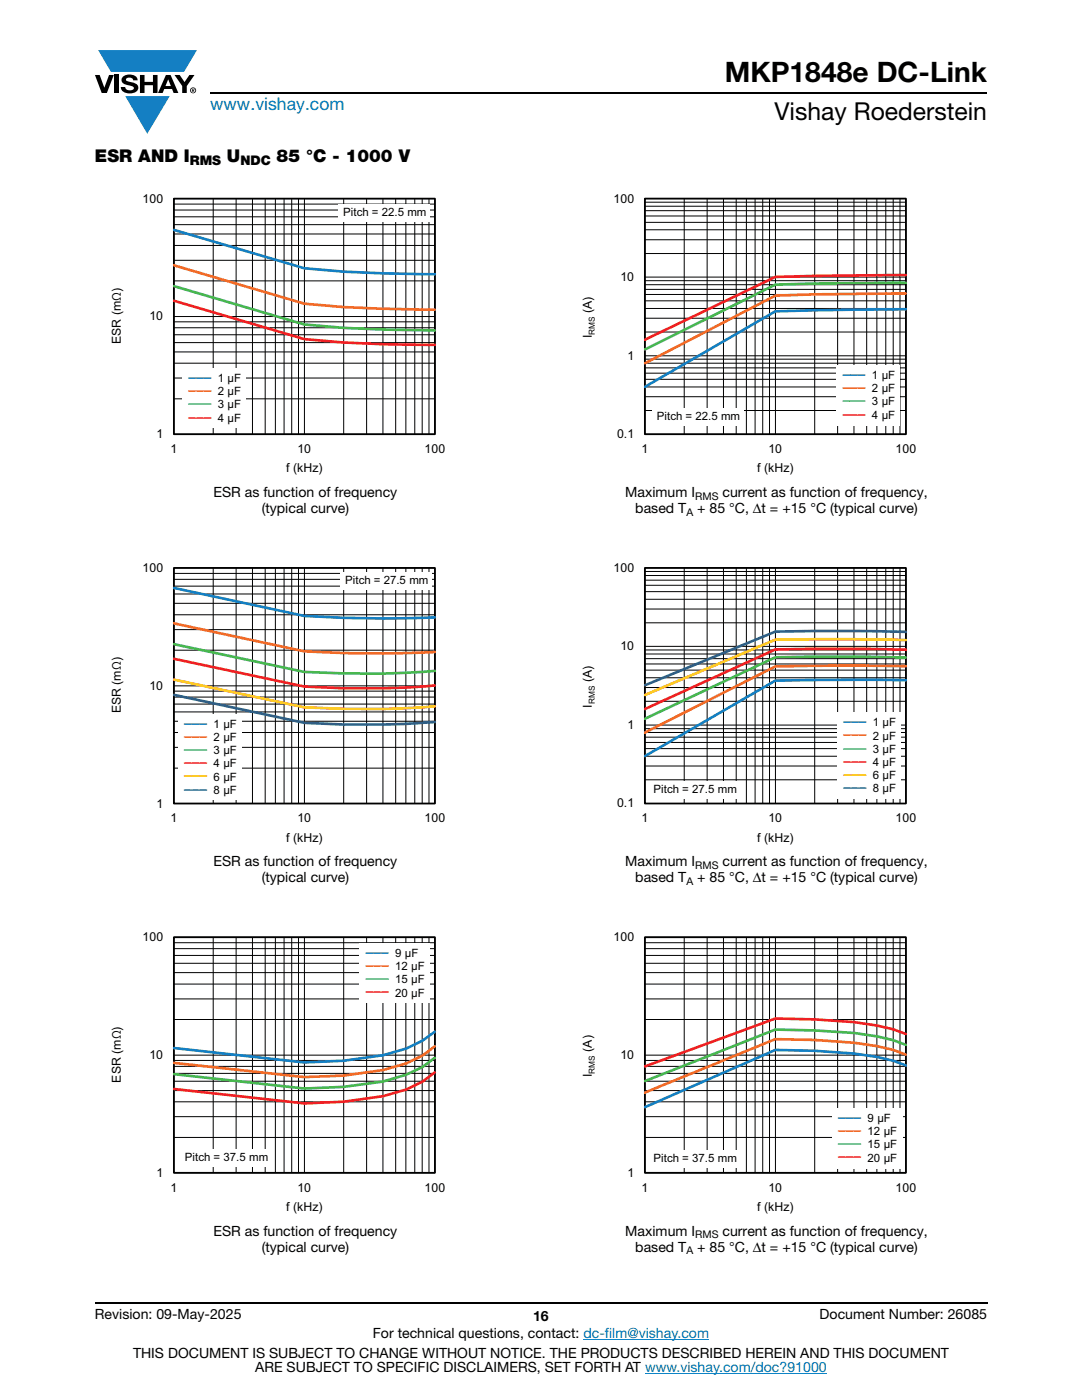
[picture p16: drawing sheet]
<svg xmlns="http://www.w3.org/2000/svg" width="216mm" height="279mm" viewBox="0 0 216 279" stroke-linecap="round" stroke-linejoin="round" font-family="sans-serif">
<defs><g id="words">
<text font-size="5.6" x="144.6" y="16.4">MKP1848e DC-Link</text>
<text font-size="4.9" x="154.5" y="24">Vishay Roederstein</text>
<text font-size="3.5" fill="#007ec4" x="42" y="21.9">www.vishay.com</text>
<g font-size="3.5">
<text x="18.9" y="32.3">ESR AND I</text>
<text x="45.3" y="32.3">U</text>
<text x="55.2" y="32.3">85 °C - 1000 V</text>
</g>
<g font-size="2.8">
<text x="42.6" y="99.2">ESR as function of frequency</text>
<text x="124.8" y="99.2">Maximum I</text>
<text x="144.2" y="99.2">current as function of frequency,</text>
<text x="52.2" y="102.4">(typical curve)</text>
<text x="126.8" y="102.4">based T</text>
<text x="139.1" y="102.4">+ 85 °C, Δt = +15 °C (typical curve)</text>
<text x="42.6" y="172.9">ESR as function of frequency</text>
<text x="124.8" y="172.9">Maximum I</text>
<text x="144.2" y="172.9">current as function of frequency,</text>
<text x="52.2" y="176.1">(typical curve)</text>
<text x="126.8" y="176.1">based T</text>
<text x="139.1" y="176.1">+ 85 °C, Δt = +15 °C (typical curve)</text>
<text x="42.6" y="246.6">ESR as function of frequency</text>
<text x="52.2" y="249.8">(typical curve)</text>
<text x="124.8" y="246.6">Maximum I</text>
<text x="126.8" y="249.8">based T</text>
<text x="139.1" y="249.8">+ 85 °C, Δt = +15 °C (typical curve)</text>
<text x="144.2" y="246.6">current as function of frequency,</text>
<text x="18.9" y="263.3">Revision: 09-May-2025</text>
<text x="106.4" y="263.6">16</text>
<text x="163.6" y="263.3">Document Number: 26085</text>
<text x="74.4" y="267.1">For technical questions, contact: dc-film@vishay.com</text>
<text x="26.5" y="271">THIS DOCUMENT IS SUBJECT TO CHANGE WITHOUT NOTICE. THE PRODUCTS DESCRIBED HEREIN AND THIS DOCUMENT</text>
<text x="50.9" y="273.8">ARE SUBJECT TO SPECIFIC DISCLAIMERS, SET FORTH AT www.vishay.com/doc?91000</text>
</g>
<g font-size="2.6">
<text x="37.9" y="33">RMS</text>
<text x="48" y="33">NDC</text>
</g>
<g font-size="2.5">
<text x="28.4" y="40.4">100</text>
<text x="122.4" y="40.4">100</text>
<text x="123.8" y="56.1">10</text>
<text x="29.8" y="63.9">10</text>
<text x="118.1" y="62.5" transform="rotate(-90 118.1 62.5)">(A)</text>
<text x="24.1" y="68.7" transform="rotate(-90 24.1 68.7)">ESR (mΩ)</text>
<text x="118.1" y="67.5" transform="rotate(-90 118.1 67.5)">I</text>
<text x="125.2" y="71.8">1</text>
<text x="31.2" y="87.4">1</text>
<text x="123.1" y="87.4">0.1</text>
<text x="34" y="90.4">1</text>
<text x="57.1" y="94.3">f (kHz)</text>
<text x="59.4" y="90.4">10</text>
<text x="84.7" y="90.4">100</text>
<text x="128" y="90.4">1</text>
<text x="151.1" y="94.3">f (kHz)</text>
<text x="153.3" y="90.4">10</text>
<text x="178.7" y="90.4">100</text>
<text x="28.4" y="114.1">100</text>
<text x="122.4" y="114.1">100</text>
<text x="123.8" y="129.8">10</text>
<text x="29.8" y="137.6">10</text>
<text x="118.1" y="136.2" transform="rotate(-90 118.1 136.2)">(A)</text>
<text x="24.1" y="142.4" transform="rotate(-90 24.1 142.4)">ESR (mΩ)</text>
<text x="118.1" y="141.2" transform="rotate(-90 118.1 141.2)">I</text>
<text x="125.2" y="145.5">1</text>
<text x="31.2" y="161.2">1</text>
<text x="123.1" y="161.2">0.1</text>
<text x="34" y="164.1">1</text>
<text x="57.1" y="168">f (kHz)</text>
<text x="59.4" y="164.1">10</text>
<text x="84.7" y="164.1">100</text>
<text x="128" y="164.1">1</text>
<text x="151.1" y="168">f (kHz)</text>
<text x="153.3" y="164.1">10</text>
<text x="178.7" y="164.1">100</text>
<text x="28.4" y="187.8">100</text>
<text x="122.4" y="187.8">100</text>
<text x="118.1" y="209.9" transform="rotate(-90 118.1 209.9)">(A)</text>
<text x="29.8" y="211.3">10</text>
<text x="118.1" y="214.9" transform="rotate(-90 118.1 214.9)">I</text>
<text x="123.8" y="211.3">10</text>
<text x="24.1" y="216.1" transform="rotate(-90 24.1 216.1)">ESR (mΩ)</text>
<text x="31.2" y="234.9">1</text>
<text x="34" y="237.8">1</text>
<text x="59.4" y="237.8">10</text>
<text x="84.7" y="237.8">100</text>
<text x="125.2" y="234.9">1</text>
<text x="128" y="237.8">1</text>
<text x="153.3" y="237.8">10</text>
<text x="178.7" y="237.8">100</text>
<text x="57.1" y="241.7">f (kHz)</text>
<text x="151.1" y="241.7">f (kHz)</text>
</g>
<g font-size="2.3">
<text x="68.5" y="43">Pitch = 22.5 mm</text>
<text x="43.5" y="76.3">1 μF</text>
<text x="174" y="75.6">1 μF</text>
<text x="43.5" y="78.9">2 μF</text>
<text x="43.5" y="81.5">3 μF</text>
<text x="131.1" y="83.7">Pitch = 22.5 mm</text>
<text x="174" y="78.3">2 μF</text>
<text x="174" y="80.9">3 μF</text>
<text x="174" y="83.6">4 μF</text>
<text x="43.5" y="84.2">4 μF</text>
<text x="68.9" y="116.5">Pitch = 27.5 mm</text>
<text x="42.6" y="145.2">1 μF</text>
<text x="42.6" y="147.9">2 μF</text>
<text x="174.2" y="145">1 μF</text>
<text x="174.2" y="147.6">2 μF</text>
<text x="42.6" y="150.5">3 μF</text>
<text x="42.6" y="153.2">4 μF</text>
<text x="42.6" y="155.8">6 μF</text>
<text x="174.2" y="150.2">3 μF</text>
<text x="174.2" y="152.9">4 μF</text>
<text x="174.2" y="155.5">6 μF</text>
<text x="42.6" y="158.4">8 μF</text>
<text x="130.4" y="158.3">Pitch = 27.5 mm</text>
<text x="174.2" y="158.1">8 μF</text>
<text x="78.8" y="191">9 μF</text>
<text x="78.8" y="193.6">12 μF</text>
<text x="78.8" y="196.2">15 μF</text>
<text x="78.8" y="198.9">20 μF</text>
<text x="173.1" y="223.9">9 μF</text>
<text x="173.1" y="226.5">12 μF</text>
<text x="36.9" y="231.6">Pitch = 37.5 mm</text>
<text x="130.4" y="232">Pitch = 37.5 mm</text>
<text x="173.1" y="229.1">15 μF</text>
<text x="173.1" y="231.8">20 μF</text>
</g>
<g font-size="2.1">
<text x="138.7" y="99.7">RMS</text>
<text x="137" y="102.9">A</text>
<text x="138.7" y="173.4">RMS</text>
<text x="137" y="176.6">A</text>
<text x="137" y="250.3">A</text>
<text x="138.7" y="247.1">RMS</text>
</g>
<g font-size="1.7">
<text x="118.7" y="66.9" transform="rotate(-90 118.7 66.9)">RMS</text>
<text x="118.7" y="140.6" transform="rotate(-90 118.7 140.6)">RMS</text>
<text x="118.7" y="214.3" transform="rotate(-90 118.7 214.3)">RMS</text>
</g>
<g font-size="1.5" fill="#147fc3">
<text x="37.6" y="75.8">▬▬▬</text>
<text x="168.1" y="75.2">▬▬▬</text>
<text x="36.8" y="144.8">▬▬▬</text>
<text x="168.3" y="144.5">▬▬▬</text>
<text x="73" y="190.5">▬▬▬</text>
<text x="167.3" y="223.5">▬▬▬</text>
</g>
<g font-size="1.5" fill="#f16b22">
<text x="168.1" y="77.8">▬▬▬</text>
<text x="37.6" y="78.5">▬▬▬</text>
<text x="36.8" y="147.4">▬▬▬</text>
<text x="168.3" y="147.2">▬▬▬</text>
<text x="73" y="193.2">▬▬▬</text>
<text x="167.3" y="226.1">▬▬▬</text>
</g>
<g font-size="1.5" fill="#48b74e">
<text x="37.6" y="81.1">▬▬▬</text>
<text x="168.1" y="80.5">▬▬▬</text>
<text x="168.3" y="149.8">▬▬▬</text>
<text x="36.8" y="150.1">▬▬▬</text>
<text x="73" y="195.8">▬▬▬</text>
<text x="167.3" y="228.7">▬▬▬</text>
</g>
<g font-size="1.5" fill="#ee1f23">
<text x="37.6" y="83.8">▬▬▬</text>
<text x="168.1" y="83.1">▬▬▬</text>
<text x="36.8" y="152.7">▬▬▬</text>
<text x="168.3" y="152.5">▬▬▬</text>
<text x="73" y="198.5">▬▬▬</text>
<text x="167.3" y="231.4">▬▬▬</text>
</g>
<g font-size="1.5" fill="#fec80b">
<text x="36.8" y="155.4">▬▬▬</text>
<text x="168.3" y="155.1">▬▬▬</text>
</g>
<g font-size="1.5" fill="#2b5597">
<text x="36.8" y="158">▬▬▬</text>
<text x="168.3" y="157.7">▬▬▬</text>
</g>
</g></defs>
<g fill="#147fc3">
<path d="M19.6 10h19.7l-2.6 4.3h-1.1h-13.5z"/>
<path d="M25 19.2h8.9l-4.5 7.5z"/>
</g>
<g fill="#000">
<path d="M18.9 15h1l.9 2.5 1-2.5h.9l-1.4 3.6h-1zM22.9 15h.9v3.6h-.9zM24.6 15.3a2.1 2.1 0 0 1 2.8 .3l.1 .4h-.9a.79 .79 0 0 0-.7-.5 .79 .79 0 0 0-.8 .4l.3 .3 1 .2a1.08 1.08 0 0 1 1.2 1 1.08 1.08 0 0 1-1.1 1.2 1.73 1.73 0 0 1-2.4-1.2h.9a.96 .96 0 0 0 .8 .6 .96 .96 0 0 0 .9-.4 1.31 1.31 0 0 0-1.2-.6 1.03 1.03 0 0 1-1.1-.6 1.03 1.03 0 0 1 .2-1.1zM27.9 15h.9v1.3h1.7v-1.3h.9v3.6h-.9v-1.6h-1.7v1.6h-.9zM34.8 15h1.1l.9 1.4 1-1.4h1l-1.5 2.2v1.4h-.9v-1.4z"/>
<path d="M33.6 15.9l.5 1.3h-1.1zM33.1 15l-1.6 3.6h1l.3-.8h1.5l.3 .8h1l-1.6-3.6z"/>
<path d="M38.4 17.8h.2v.2h-.2zM38.3 17.7v.7h.1v-.3l.4 .3-.2-.3 .2-.2-.1-.2z"/>
<path d="M38.1 18a.46 .46 0 0 1 .9 0 .46 .46 0 0 1-.9 0zM37.9 18a.6 .6 0 0 0 1.2 0 .6 .6 0 0 0-1.2 0z"/>
</g>
<path d="M42 18.6h155M18.9 260h178.1" fill="none" stroke="#000" stroke-width=".36"/>
<path d="M116.4 267.3h25.1M128.7 274h36.3" fill="none" stroke="#007ec4" stroke-width=".2"/>
<g fill="none" stroke="#000" stroke-width=".2">
<path d="M34.7 39.6h52.1v47.1h-52.1zM42.5 39.6v47.1M47.1 39.6v47.1M50.4 39.6v47.1M52.9 39.6v47.1M54.9 39.6v47.1M56.7 39.6v47.1M58.2 39.6v47.1M59.6 39.6v47.1M60.7 39.6v47.1M68.6 39.6v47.1M73.2 39.6v47.1"/>
<path d="M76.4 39.6v47.1M79 39.6v47.1M81 39.6v47.1M82.8 39.6v47.1M84.2 39.6v47.1M85.6 39.6v47.1M34.7 56.1h52.1M34.7 51.9h52.1M34.7 49h52.1M34.7 46.7h52.1M34.7 44.8h52.1M34.7 43.3h52.1"/>
<path d="M34.7 41.9h52.1M34.7 40.7h52.1M34.7 79.6h52.1M34.7 75.4h52.1M34.7 72.5h52.1M34.7 70.2h52.1M34.7 68.4h52.1M34.7 66.8h52.1M34.7 65.4h52.1M34.7 64.2h52.1M34.7 63.2h52.1"/>
</g>
<path d="M34.7 39.6h52.1v47.1h-52.1z" fill="none" stroke="#000" stroke-width=".35"/>
<path d="M34.7 45.9l26 7.6a270.5 270.5 0 0 0 26.1 1.2" fill="none" stroke="#147fc3" stroke-width=".53"/>
<path d="M34.7 52.9l26 7.7a270.5 270.5 0 0 0 26.1 1.2" fill="none" stroke="#f16b22" stroke-width=".53"/>
<path d="M34.7 57.1l26 7.7a270.5 270.5 0 0 0 26.1 1.1" fill="none" stroke="#48b74e" stroke-width=".53"/>
<path d="M34.7 60l26 7.7a249.3 249.3 0 0 0 26.1 1.1" fill="none" stroke="#ee1f23" stroke-width=".53"/>
<g fill="#fff">
<path d="M67.6 40.7h18.2v3.5h-18.2z"/>
<path d="M36.3 73.5h12.7v12h-12.7z"/>
</g>
<g fill="none" stroke="#000" stroke-width=".2">
<path d="M128.7 39.6h52.1v47.1h-52.1zM136.5 39.6v47.1M141.1 39.6v47.1M144.4 39.6v47.1M146.9 39.6v47.1M148.9 39.6v47.1M150.7 39.6v47.1M152.2 39.6v47.1M153.5 39.6v47.1M154.7 39.6v47.1M162.6 39.6v47.1M167.1 39.6v47.1"/>
<path d="M170.4 39.6v47.1M172.9 39.6v47.1M175 39.6v47.1M176.7 39.6v47.1M178.2 39.6v47.1M179.6 39.6v47.1M128.7 58.8h52.1M128.7 57.8h52.1M128.7 56.8h52.1M128.7 56h52.1M128.7 50.6h52.1M128.7 47.8h52.1"/>
<path d="M128.7 45.9h52.1M128.7 44.4h52.1M128.7 43.1h52.1M128.7 42h52.1M128.7 41.2h52.1M128.7 40.4h52.1M128.7 55.3h52.1M128.7 79.2h52.1M128.7 77.2h52.1M128.7 75.7h52.1M128.7 74.5h52.1M128.7 73.4h52.1"/>
<path d="M128.7 72.5h52.1M128.7 71.7h52.1M128.7 66.3h52.1M128.7 63.5h52.1M128.7 61.6h52.1M128.7 60h52.1M128.7 71h52.1M128.7 81.9h52.1"/>
</g>
<path d="M128.7 39.6h52.1v47.1h-52.1z" fill="none" stroke="#000" stroke-width=".35"/>
<path d="M180.7 61.7l-26 .4-26 15.1" fill="none" stroke="#147fc3" stroke-width=".53"/>
<path d="M180.7 58.6l-18.2 .1-7.8 .3-26 13.5" fill="none" stroke="#f16b22" stroke-width=".53"/>
<path d="M180.7 56.4l-26 .4-26 13" fill="none" stroke="#48b74e" stroke-width=".53"/>
<path d="M180.7 54.9l-26 .4-26 12.5" fill="none" stroke="#ee1f23" stroke-width=".53"/>
<g fill="#fff">
<path d="M130.2 81.4h18.2v3.5h-18.2z"/>
<path d="M166.9 72.8h12.7v12.1h-12.7z"/>
</g>
<g fill="none" stroke="#000" stroke-width=".2">
<path d="M34.7 118.5h52.1M34.7 117h52.1M34.7 115.6h52.1M34.7 114.4h52.1M34.7 113.3h52.1v47.1h-52.1zM42.5 113.3v47.1M47.1 113.3v47.1M50.4 113.3v47.1M52.9 113.3v47.1M54.9 113.3v47.1M56.7 113.3v47.1M58.2 113.3v47.1"/>
<path d="M59.6 113.3v47.1M60.7 113.3v47.1M68.6 113.3v47.1M73.2 113.3v47.1M76.4 113.3v47.1M79 113.3v47.1M81 113.3v47.1M82.8 113.3v47.1M84.2 113.3v47.1M85.6 113.3v47.1M34.7 139.1h52.1M34.7 137.9h52.1"/>
<path d="M34.7 129.8h52.1M34.7 125.7h52.1M34.7 122.7h52.1M34.7 120.4h52.1M34.7 136.9h52.1M34.7 153.3h52.1M34.7 149.2h52.1M34.7 146.2h52.1M34.7 143.9h52.1M34.7 142.1h52.1M34.7 140.5h52.1"/>
</g>
<path d="M34.7 113.3h52.1v47.1h-52.1z" fill="none" stroke="#000" stroke-width=".35"/>
<path d="M34.7 117.3l26 5.6a246.6 246.6 0 0 0 26.1 .3" fill="none" stroke="#147fc3" stroke-width=".53"/>
<path d="M34.7 124.4l26 5.6a234.2 234.2 0 0 0 26.1 .1" fill="none" stroke="#f16b22" stroke-width=".53"/>
<path d="M34.7 128.6l26 5.5a174.3 174.3 0 0 0 26.1-.2" fill="none" stroke="#48b74e" stroke-width=".53"/>
<path d="M34.7 131.5l26 5.5a174.3 174.3 0 0 0 26.1-.2" fill="none" stroke="#ee1f23" stroke-width=".53"/>
<path d="M34.7 135.6l26 5.6a174.3 174.3 0 0 0 26.1-.2" fill="none" stroke="#fec80b" stroke-width=".53"/>
<path d="M34.7 138.7l26 5.6a184.3 184.3 0 0 0 26.1-.2" fill="none" stroke="#2b5597" stroke-width=".53"/>
<g fill="#fff">
<path d="M68 114.1h18.2v3.5h-18.2z"/>
<path d="M35.5 142.6h12.7v17h-12.7z"/>
</g>
<g fill="none" stroke="#000" stroke-width=".2">
<path d="M128.7 119.6h52.1M128.7 118.1h52.1M128.7 116.8h52.1M128.7 115.8h52.1M128.7 114.9h52.1M128.7 114.1h52.1M128.7 113.3h52.1v47.1h-52.1zM136.5 113.3v47.1M141.1 113.3v47.1M144.4 113.3v47.1M146.9 113.3v47.1M148.9 113.3v47.1"/>
<path d="M150.7 113.3v47.1M152.2 113.3v47.1M153.5 113.3v47.1M154.7 113.3v47.1M162.6 113.3v47.1M167.1 113.3v47.1M170.4 113.3v47.1M172.9 113.3v47.1M175 113.3v47.1M176.7 113.3v47.1M178.2 113.3v47.1M179.6 113.3v47.1"/>
<path d="M128.7 140h52.1M128.7 137.2h52.1M128.7 135.3h52.1M128.7 133.7h52.1M128.7 132.5h52.1M128.7 131.5h52.1M128.7 130.5h52.1M128.7 129.7h52.1M128.7 124.3h52.1M128.7 121.5h52.1M128.7 129h52.1M128.7 155.6h52.1"/>
<path d="M128.7 152.9h52.1M128.7 150.9h52.1M128.7 149.4h52.1M128.7 148.2h52.1M128.7 147.1h52.1M128.7 146.2h52.1M128.7 145.4h52.1M128.7 144.7h52.1"/>
</g>
<path d="M128.7 113.3h52.1v47.1h-52.1z" fill="none" stroke="#000" stroke-width=".35"/>
<path d="M180.7 135.7h-10.3l-15.7 .1-26 15.1" fill="none" stroke="#147fc3" stroke-width=".53"/>
<path d="M180.7 133l-10.3-.2-15.7 .2-26 13.2" fill="none" stroke="#f16b22" stroke-width=".53"/>
<path d="M180.7 131.2l-10.3-.2-15.7 .2-26 12.3" fill="none" stroke="#48b74e" stroke-width=".53"/>
<path d="M180.7 129.7l-10.3-.2-15.7 .1-26 11.9" fill="none" stroke="#ee1f23" stroke-width=".53"/>
<path d="M180.7 127.7l-10.3-.1-15.7 .1-26 11" fill="none" stroke="#fec80b" stroke-width=".53"/>
<path d="M180.7 126.1l-10.3-.2-15.7 .2-26 10.7" fill="none" stroke="#2b5597" stroke-width=".53"/>
<g fill="#fff">
<path d="M129.5 155.9h18.3v3.5h-18.3z"/>
<path d="M167 142.3h12.8v17.1h-12.8z"/>
</g>
<g fill="none" stroke="#000" stroke-width=".2">
<path d="M34.7 199.4h52.1M34.7 196.4h52.1M34.7 194.1h52.1M34.7 192.2h52.1M34.7 190.7h52.1M34.7 189.3h52.1M34.7 188.1h52.1M34.7 187h52.1v47.1h-52.1zM42.5 187v47.1M47.1 187v47.1M50.4 187v47.1M52.9 187v47.1"/>
<path d="M54.9 187v47.1M56.7 187v47.1M58.2 187v47.1M59.6 187v47.1M60.7 187v47.1M68.6 187v47.1M73.2 187v47.1M76.4 187v47.1M79 187v47.1M81 187v47.1M82.8 187v47.1M84.2 187v47.1"/>
<path d="M85.6 187v47.1M34.7 219.9h52.1M34.7 217.6h52.1M34.7 215.8h52.1M34.7 214.2h52.1M34.7 212.8h52.1M34.7 211.6h52.1M34.7 203.5h52.1M34.7 210.6h52.1M34.7 227h52.1M34.7 222.9h52.1"/>
</g>
<path d="M34.7 187h52.1v47.1h-52.1z" fill="none" stroke="#000" stroke-width=".35"/>
<path d="M86.8 205.9l-2.5 1.8-3.3 1.6-4.6 1.3-7.8 1.1-7.9 .3-26-2.8" fill="none" stroke="#147fc3" stroke-width=".53"/>
<path d="M86.8 208.8l-2.5 1.9-3.3 1.5-4.6 1.4-7.8 1.1-7.9 .3-26-2.9" fill="none" stroke="#f16b22" stroke-width=".53"/>
<path d="M86.8 211.1l-2.5 1.9-3.3 1.5-4.6 1.3-7.8 1.1-7.9 .3-26-2.8" fill="none" stroke="#48b74e" stroke-width=".53"/>
<path d="M86.8 214l-2.5 1.9-3.3 1.6-4.6 1.3-7.8 1.1-7.9 .3-26-2.9" fill="none" stroke="#ee1f23" stroke-width=".53"/>
<g fill="#fff">
<path d="M71.7 188.2h14v12h-14z"/>
<path d="M36 229.3h18.3v3.5h-18.3z"/>
</g>
<g fill="none" stroke="#000" stroke-width=".2">
<path d="M128.7 199.4h52.1M128.7 196.4h52.1M128.7 194.1h52.1M128.7 192.2h52.1M128.7 190.7h52.1M128.7 189.3h52.1M128.7 188.1h52.1M128.7 187h52.1v47.1h-52.1zM136.5 187v47.1M141.1 187v47.1M144.4 187v47.1M146.9 187v47.1"/>
<path d="M148.9 187v47.1M150.7 187v47.1M152.2 187v47.1M153.5 187v47.1M154.7 187v47.1M162.6 187v47.1M167.1 187v47.1M170.4 187v47.1M172.9 187v47.1M175 187v47.1M176.7 187v47.1M178.2 187v47.1"/>
<path d="M179.6 187v47.1M128.7 219.9h52.1M128.7 217.6h52.1M128.7 215.8h52.1M128.7 214.2h52.1M128.7 212.8h52.1M128.7 211.6h52.1M128.7 203.5h52.1M128.7 210.6h52.1M128.7 227h52.1M128.7 222.9h52.1"/>
</g>
<path d="M128.7 187h52.1v47.1h-52.1z" fill="none" stroke="#000" stroke-width=".35"/>
<path d="M180.7 212.6l-2.4-.9-3.3-.8-4.6-.6-7.9-.6-7.8-.2-26 11.5" fill="none" stroke="#147fc3" stroke-width=".53"/>
<path d="M180.7 210.5l-2.4-1-3.3-.7-4.6-.7-7.9-.6-7.8-.1-26 10.6" fill="none" stroke="#f16b22" stroke-width=".53"/>
<path d="M180.7 208.5l-2.4-.9-3.3-.8-4.6-.6-7.9-.6-7.8-.1-26 10.3" fill="none" stroke="#48b74e" stroke-width=".53"/>
<path d="M180.7 206.4l-2.4-1-3.3-.7-4.6-.7-7.9-.6-7.8-.1-26 9.5" fill="none" stroke="#ee1f23" stroke-width=".53"/>
<g fill="#fff">
<path d="M129.5 229.6h18.3v3.5h-18.3z"/>
<path d="M166 221.1h14v12h-14z"/>
</g>
<use href="#words"/>
</svg>
